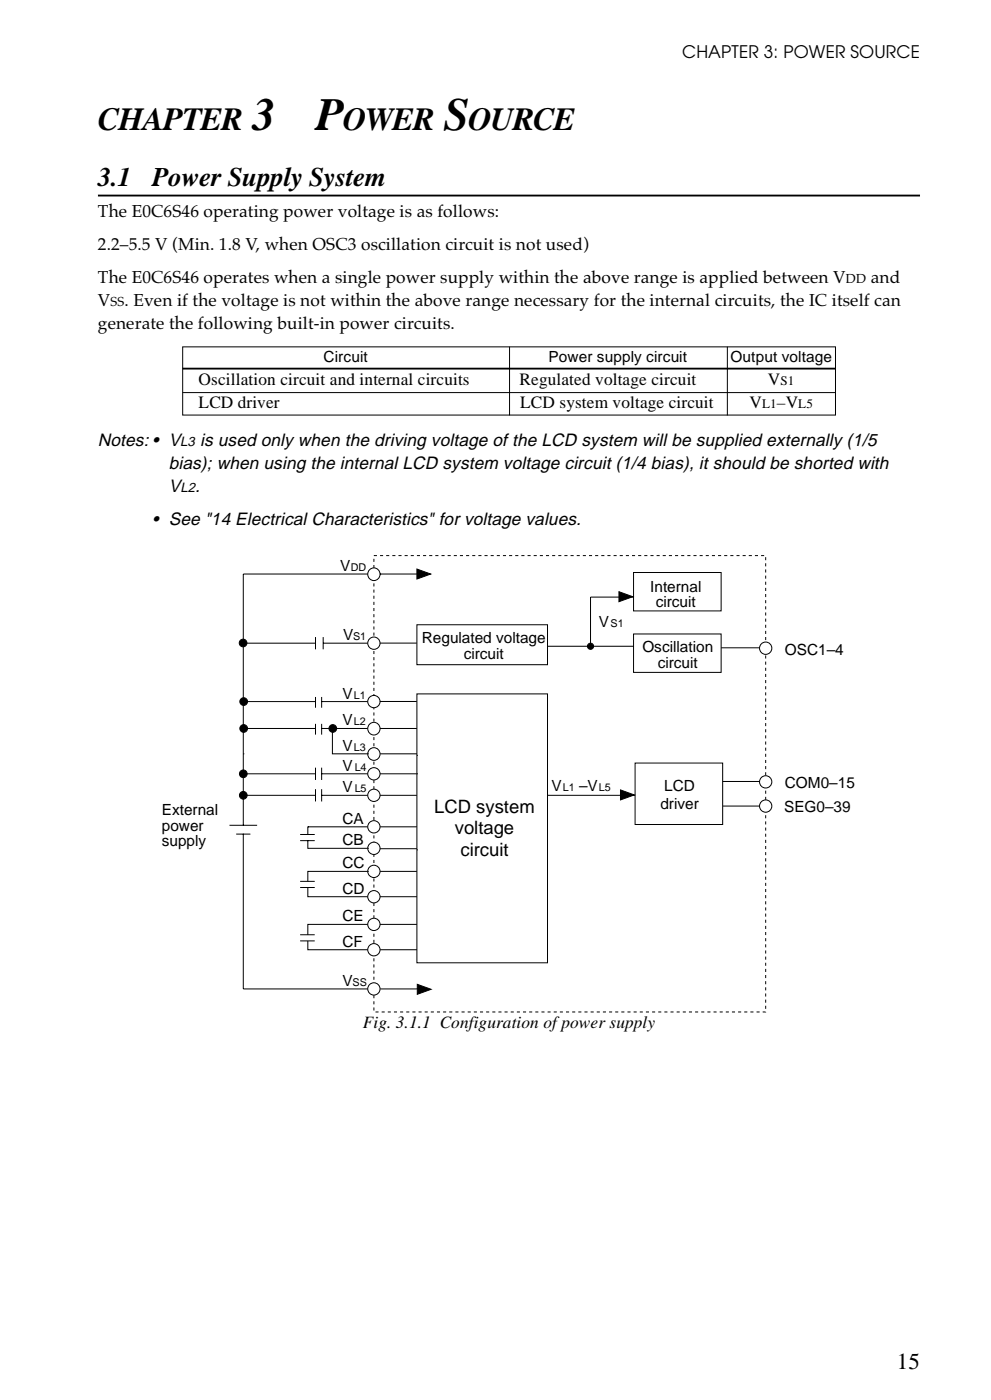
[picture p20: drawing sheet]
<svg xmlns="http://www.w3.org/2000/svg" width="182mm" height="257mm" viewBox="0 0 182 257" stroke-linecap="round" stroke-linejoin="round" font-family="sans-serif">
<defs><g id="words">
<g font-size="8.5">
<text x="46.4" y="23.9">3</text>
<text x="58" y="23.9">P</text>
<text x="81.5" y="23.9">S</text>
</g>
<g font-size="5.9">
<text x="18" y="23.9">CHAPTER</text>
<text x="62.9" y="23.9">OWER</text>
<text x="86" y="23.9">OURCE</text>
</g>
<g font-size="4.9">
<text x="18" y="34.1">3.1</text>
<text x="28" y="34.1">Power Supply System</text>
</g>
<text font-size="4.2" x="164.8" y="251.6">15</text>
<g font-size="3.4">
<text x="79.8" y="149.3">LCD system</text>
<text x="83.5" y="153.3">voltage</text>
<text x="84.6" y="157.2">circuit</text>
</g>
<g font-size="3.2">
<text x="125.3" y="10.7">CHAPTER 3: POWER SOURCE</text>
<text x="18" y="39.9">The E0C6S46 operating power voltage is as follows:</text>
<text x="18" y="45.9">2.2–5.5 V (Min. 1.8 V, when OSC3 oscillation circuit is not used)</text>
<text x="18" y="51.9">The E0C6S46 operates when a single power supply within the above range is applied between V</text>
<text x="160" y="51.9">and</text>
<text x="18" y="56.2">V</text>
<text x="22.9" y="56.2">. Even if the voltage is not within the above range necessary for the internal circuits, the IC itself can</text>
<text x="18" y="60.4">generate the following built-in power circuits.</text>
<text x="36.5" y="70.7">Oscillation circuit and internal circuits</text>
<text x="95.4" y="70.7">Regulated voltage circuit</text>
<text x="141" y="70.7">V</text>
<text x="36.5" y="75">LCD driver</text>
<text x="95.6" y="75">LCD system voltage circuit</text>
<text x="137.7" y="75">V</text>
<text x="142.7" y="75">–V</text>
<text x="18" y="81.9">Notes: • V</text>
<text x="36.8" y="81.9">is used only when the driving voltage of the LCD system will be supplied externally (1/5</text>
<text x="31" y="86.2">bias); when using the internal LCD system voltage circuit (1/4 bias), it should be shorted with</text>
<text x="31" y="90.4">V</text>
<text x="35.9" y="90.4">.</text>
<text x="28" y="96.4">• See &quot;14 Electrical Characteristics&quot; for voltage values.</text>
<text x="66.6" y="188.8">Fig. 3.1.1 Configuration of power supply</text>
</g>
<g font-size="2.8">
<text x="59.4" y="66.5">Circuit</text>
<text x="100.8" y="66.5">Power supply circuit</text>
<text x="134.2" y="66.5">Output voltage</text>
<text x="62.5" y="104.9">V</text>
<text x="119.4" y="108.7">Internal</text>
<text x="120.5" y="111.5">circuit</text>
<text x="63" y="117.6">V</text>
<text x="77.5" y="118.2">Regulated voltage</text>
<text x="110" y="115.2">V</text>
<text x="118" y="119.8">Oscillation</text>
<text x="85.2" y="121">circuit</text>
<text x="120.8" y="122.7">circuit</text>
<text x="144.2" y="120.3">OSC1–4</text>
<text x="62.9" y="128.3">V</text>
<text x="62.9" y="137.9">V</text>
<text x="62.9" y="133.3">V</text>
<text x="62.9" y="141.6">V</text>
<text x="29.7" y="149.8">External</text>
<text x="62.9" y="145.5">V</text>
<text x="101.3" y="145.4">V</text>
<text x="106.4" y="145.4">–V</text>
<text x="121.3" y="148.7">driver</text>
<text x="122" y="145.3">LCD</text>
<text x="144" y="149.2">SEG0–39</text>
<text x="144.2" y="144.7">COM0–15</text>
<text x="29.7" y="152.6">power</text>
<text x="29.7" y="155.4">supply</text>
<text x="62.9" y="151.3">CA</text>
<text x="62.9" y="155.3">CB</text>
<text x="62.9" y="159.5">CC</text>
<text x="62.9" y="164.2">CD</text>
<text x="62.9" y="173.9">CF</text>
<text x="62.9" y="169.1">CE</text>
<text x="62.9" y="181.1">V</text>
</g>
<g font-size="2.5">
<text x="33.1" y="81.9">L3</text>
<text x="33.1" y="90.4">L2</text>
</g>
<g font-size="2.4">
<text x="155.4" y="51.9">DD</text>
<text x="20.3" y="56.2">SS</text>
<text x="143.4" y="70.7">S1</text>
<text x="140" y="75">L1</text>
<text x="146.6" y="75">L5</text>
</g>
<g font-size="2">
<text x="64.4" y="104.9">DD</text>
<text x="64.9" y="117.6">S1</text>
<text x="112.1" y="115.2">S1</text>
<text x="65" y="128.3">L1</text>
<text x="65" y="137.9">L3</text>
<text x="65" y="133.3">L2</text>
<text x="65.2" y="141.6">L4</text>
<text x="65.2" y="145.5">L5</text>
<text x="103.4" y="145.4">L1</text>
<text x="110" y="145.4">L5</text>
<text x="64.8" y="181.1">SS</text>
</g>
</g></defs>
<path d="M18 35.9h151M33.5 67.7h120" fill="none" stroke="#000" stroke-width=".34"/>
<path d="M33.5 72.1h120M33.6 63.7h119.9v12.5h-119.9zM93.6 63.7v12.6M133.6 63.7v12.6M76.6 114.8h24v7.3h-24zM116.4 105.2h16.1v7h-16.1zM116.4 116.5h16.1v7h-16.1zM76.6 127.5h24v49.4h-24zM116.7 140.2h16v11.3h-16z" fill="none" stroke="#000" stroke-width=".18"/>
<path d="M68.7 102.1h71.9v83.8h-71.9z" fill="none" stroke="#000" stroke-width=".18" stroke-dasharray=".6 .6" stroke-linecap="butt"/>
<g fill="#fff" stroke="#000" stroke-width=".18">
<circle cx="68.7" cy="105.5" r="1.15"/>
<circle cx="68.7" cy="118.2" r="1.13"/>
<circle cx="68.7" cy="128.9" r="1.13"/>
<circle cx="68.7" cy="138.5" r="1.15"/>
<circle cx="68.7" cy="160.1" r="1.13"/>
<circle cx="68.7" cy="151.9" r="1.13"/>
<circle cx="68.7" cy="155.8" r="1.13"/>
<circle cx="68.7" cy="181.7" r="1.13"/>
<circle cx="140.6" cy="119.1" r="1.13"/>
<circle cx="140.6" cy="143.6" r="1.13"/>
<circle cx="140.6" cy="148.1" r="1.13"/>
</g>
<g fill="none" stroke="#000" stroke-width=".18">
<path d="M44.7 118.2h13.3M58 117v2.3M59.4 117v2.3M59.4 118.2h8.1M69.8 105.4h.1M69.8 105.4h8.2M100.6 118.7h15.8M116.4 109.7h-7.9v9M44.7 138.5h.1M44.7 128.9h13.3M58 128v2M59.1 128v2"/>
<path d="M59.1 128.9h8.4M61.1 133.8v4.7h6.4M67.5 138.5h.1M69.8 138.5h6.8M76.6 138.8h.1M44.7 142.1h.1M69.8 151.9h6.8M69.8 155.9h6.8M76.6 142.1h.1M76.6 156.1h.1M100.6 146.1h16.1M69.8 160.1h6.8"/>
</g>
<circle cx="108.5" cy="118.7" r=".56" fill="#000" stroke="#000" stroke-width=".18"/>
<circle cx="68.7" cy="142.1" r="1.13" fill="#fff" stroke="#000" stroke-width=".18"/>
<g fill="none" stroke="#000" stroke-width=".18">
<path d="M67.5 105.4h-22.8v46.2M69.8 118.1h6.8M132.5 119h7M69.8 128.9h6.8M42.1 151.6h5.1M43.4 153.2h2.6M44.7 142.1h13.3M44.7 153.2v28.5h22.8M56.5 151.9h.1M56.5 151.9h11M58 141v2.3M59.1 142.1h8.4"/>
<path d="M59.1 141v2.3M67.5 155.8h.1M69.8 142.1h6.8M132.7 143.6h6.8M132.7 148.1h6.8M67.5 160.1h-11v1.8M67.5 160.1h.1M69.8 181.7h8.2"/>
</g>
<g fill="#000" stroke="#000" stroke-width=".18">
<circle cx="44.7" cy="118.1" r=".71"/>
<circle cx="44.8" cy="128.9" r=".71"/>
<circle cx="44.7" cy="142.1" r=".71"/>
</g>
<circle cx="68.7" cy="164.7" r="1.13" fill="#fff" stroke="#000" stroke-width=".18"/>
<path d="M56.5 163v1.7h11M69.8 164.7h6.8" fill="none" stroke="#000" stroke-width=".18"/>
<circle cx="68.7" cy="174.5" r="1.13" fill="#fff" stroke="#000" stroke-width=".18"/>
<path d="M56.5 172.8v1.7h11M69.8 174.5h6.8" fill="none" stroke="#000" stroke-width=".18"/>
<circle cx="68.7" cy="146.1" r="1.13" fill="#fff" stroke="#000" stroke-width=".18"/>
<path d="M44.7 146.1h13.3M58 145v2.2M59.1 146.1h8.4M59.1 145v2.2M69.8 146.1h6.8" fill="none" stroke="#000" stroke-width=".18"/>
<circle cx="44.7" cy="146.1" r=".71" fill="#000" stroke="#000" stroke-width=".18"/>
<circle cx="68.7" cy="169.8" r="1.13" fill="#fff" stroke="#000" stroke-width=".18"/>
<path d="M55.1 153.3h2.7M55.1 154.4h2.7M56.5 154.4v1.4h11M56.5 151.9v1.4M55.1 161.9h2.7M55.1 163h2.7M55.1 171.7h2.7M55.1 172.8h2.7M67.5 169.8h-11v1.9M69.8 169.8h6.8" fill="none" stroke="#000" stroke-width=".18"/>
<path d="M76.6 104.5l2.5 .9-2.5 1zM113.7 108.7l2.5 .9-2.5 .9zM114 145.1l2.5 .9-2.5 .9zM76.7 180.8l2.5 .9-2.5 .9z" fill="#000" stroke="#000" stroke-width=".18"/>
<circle cx="68.7" cy="133.8" r="1.15" fill="#fff" stroke="#000" stroke-width=".18"/>
<path d="M44.7 133.8h13.3M58 133v1.9M59.1 133.8h8.4M59.1 133v1.9M69.8 133.8h6.8" fill="none" stroke="#000" stroke-width=".18"/>
<g fill="#000" stroke="#000" stroke-width=".18">
<circle cx="44.8" cy="133.8" r=".71"/>
<circle cx="61.1" cy="133.8" r=".71"/>
</g>
<use href="#words"/>
</svg>
